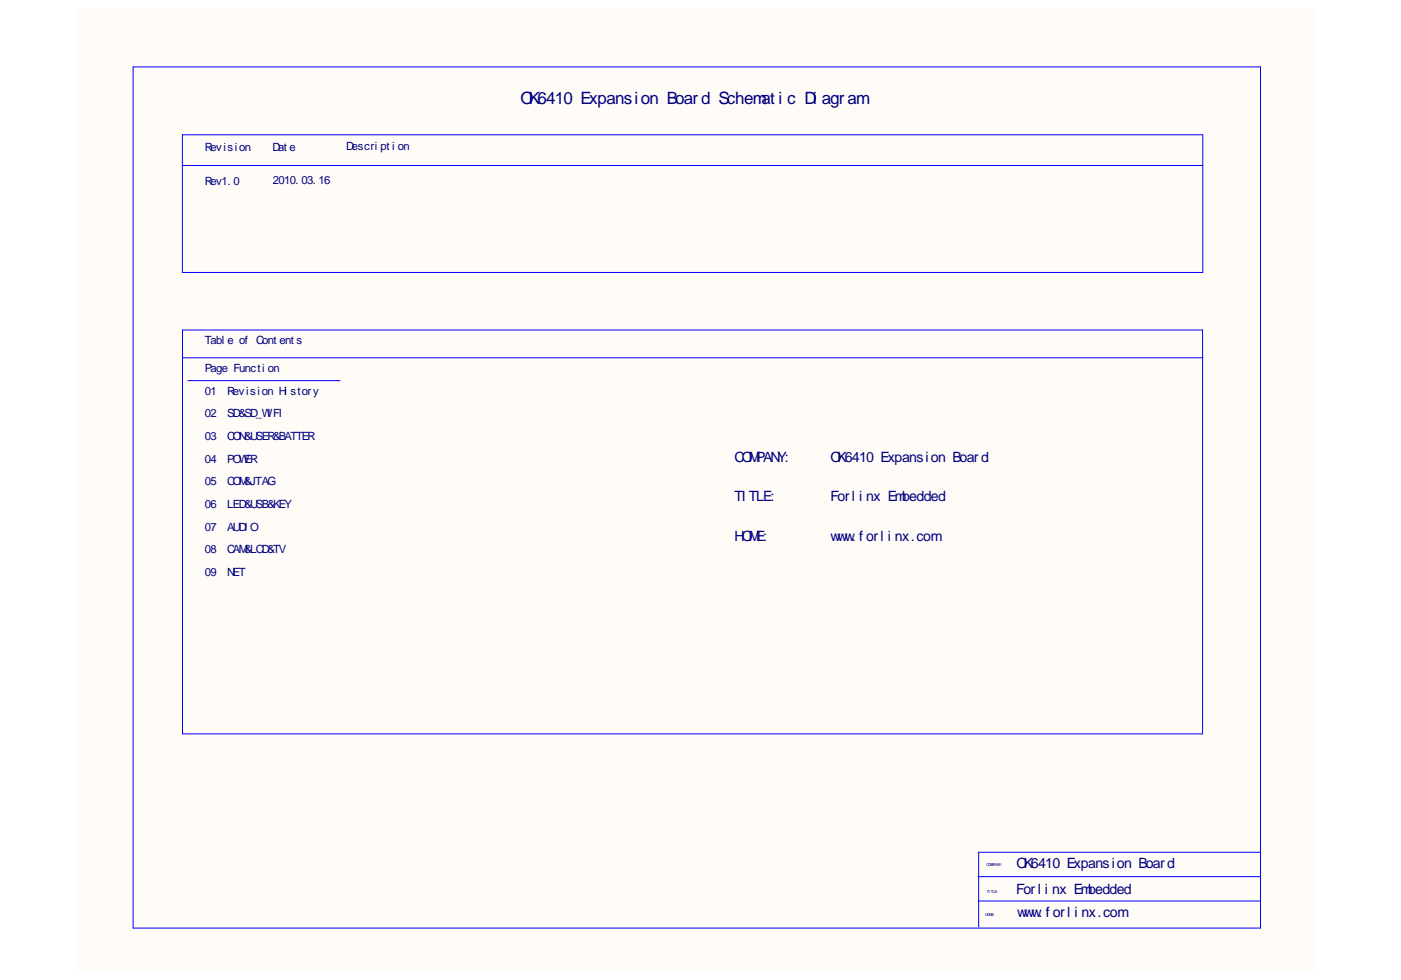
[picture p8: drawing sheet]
<svg xmlns="http://www.w3.org/2000/svg" width="289mm" height="202mm" viewBox="0 0 289 202" stroke-linecap="round" stroke-linejoin="round" font-family="sans-serif">
<defs><g id="words">
<text font-size="3.5" fill="#000080" x="107.3" y="21.4">OK6410 Expansion Boar d Schemat i c Di agr am</text>
<g font-size="2.9" fill="#000080">
<text x="151.5" y="95.2">COMPANY:</text>
<text x="171.3" y="95.2">OK6410 Expansion Boar d</text>
<text x="151.5" y="103.4">TI TLE:</text>
<text x="171.3" y="103.4">For l i nx Embedded</text>
<text x="151.5" y="111.6">HOME:</text>
<text x="171.3" y="111.6">www. f or l i nx.com</text>
<text x="209.6" y="179.1">OK6410 Expansion Boar d</text>
<text x="209.6" y="184.3">For l i nx Embedded</text>
<text x="209.8" y="189.2">www. f or l i nx.com</text>
</g>
<g font-size="2.3" fill="#000080">
<text x="42.2" y="31.1">Revision</text>
<text x="56.2" y="31.1">Dat e</text>
<text x="71.4" y="31">Descri pt i on</text>
<text x="42.2" y="38.1">Rev1. 0</text>
<text x="56.2" y="38">2010. 03. 16</text>
<text x="42.2" y="70.9">Tabl e of</text>
<text x="52.9" y="70.9">Cont ent s</text>
<text x="42.2" y="76.7">Page Functi on</text>
<text x="42.2" y="81.4">01</text>
<text x="46.9" y="81.4">Revision Hi stor y</text>
<text x="42.2" y="86.1">02</text>
<text x="46.9" y="86.1">SD&amp;SD_WI FI</text>
<text x="42.2" y="90.7">03</text>
<text x="42.2" y="95.4">04</text>
<text x="46.9" y="90.7">CON&amp;USER&amp;BATTER</text>
<text x="46.9" y="95.4">POWER</text>
<text x="42.2" y="100.1">05</text>
<text x="46.9" y="100.1">COM&amp;JTAG</text>
<text x="42.2" y="104.8">06</text>
<text x="46.9" y="104.8">LED&amp;USB&amp;KEY</text>
<text x="42.2" y="109.4">07</text>
<text x="46.9" y="109.4">AUDI O</text>
<text x="42.2" y="114.1">08</text>
<text x="42.2" y="118.8">09</text>
<text x="46.9" y="114.1">CAM&amp;LCD&amp;TV</text>
<text x="46.9" y="118.8">NET</text>
</g>
<g font-size=".8" fill="#000080">
<text x="203.4" y="178.7">COMPANY:</text>
<text x="203.5" y="184.2">TI TLE:</text>
<text x="203.2" y="189">HOME:</text>
</g>
</g></defs>
<path d="M15.6 1.6h255.8v198.6h-255.8z" fill="#fffcf8"/>
<path d="M27.5 13.8h232.5v177.6h-232.5zM37.6 27.8h210.4v28.4h-210.4zM37.6 34.1h210.4M37.6 68.1h210.4v83.3h-210.4zM37.7 73.8h210.4M38.7 78.5h31.4M201.7 175.8h58.2M201.8 175.9v15.3M201.7 180.8h58.1M201.8 185.8h58.1" fill="none" stroke="#00f" stroke-width=".21"/>
<use href="#words"/>
</svg>
